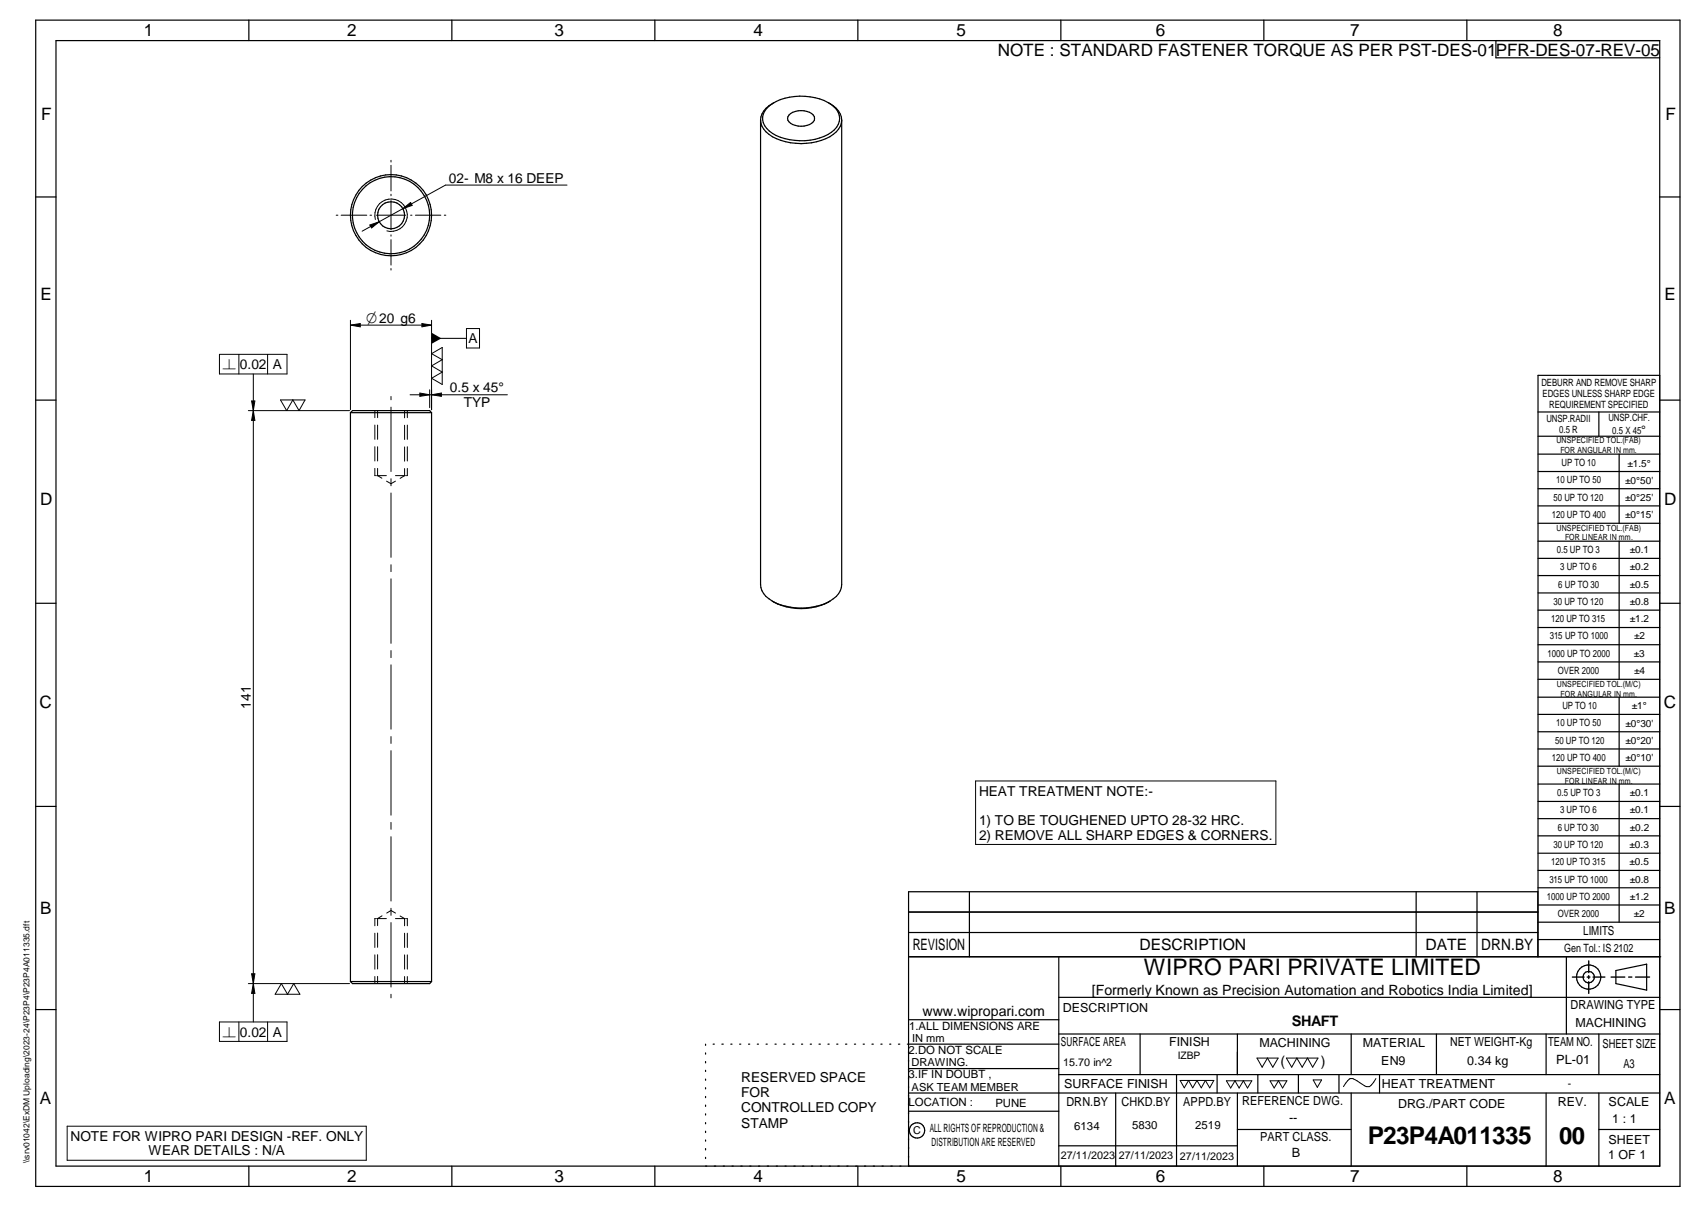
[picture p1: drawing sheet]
<svg xmlns="http://www.w3.org/2000/svg" width="420mm" height="297mm" viewBox="0 0 420 297" stroke-linecap="round" stroke-linejoin="round" font-family="sans-serif">
<defs><g id="words">
<text font-size="6" x="336.8" y="281.6">P23P4A011335</text>
<text font-size="5.9" x="384" y="281.6">00</text>
<text font-size="5.6" x="281.7" y="239.9">WIPRO PARI PRIVATE LIMITED</text>
<g font-size="4.2">
<text x="35.4" y="9">1</text>
<text x="85.5" y="8.9">2</text>
<text x="136.6" y="9">3</text>
<text x="185.6" y="9">4</text>
<text x="235.6" y="9">5</text>
<text x="284.6" y="8.8">6</text>
<text x="332.6" y="9">7</text>
<text x="382.6" y="9">8</text>
<text x="245.7" y="13.8">NOTE : STANDARD FASTENER TORQUE AS PER PST-DES-01PFR-DES-07-REV-05</text>
<text x="10.1" y="29.6">F</text>
<text x="410.2" y="29.6">F</text>
<text x="9.9" y="73.9">E</text>
<text x="409.9" y="73.9">E</text>
<text x="9.9" y="124.2">D</text>
<text x="409.9" y="124.2">D</text>
<text x="9.7" y="174.3">C</text>
<text x="409.7" y="174.3">C</text>
<text x="9.9" y="225">B</text>
<text x="409.8" y="225">B</text>
<text x="9.8" y="271.7">A</text>
<text x="409.8" y="271.7">A</text>
<text x="35.4" y="291">1</text>
<text x="85.5" y="290.9">2</text>
<text x="136.6" y="291">3</text>
<text x="185.6" y="291">4</text>
<text x="235.6" y="291">5</text>
<text x="284.6" y="290.8">6</text>
<text x="332.6" y="291">7</text>
<text x="382.6" y="291">8</text>
</g>
<g font-size="3.9">
<text x="224.8" y="233.8">REVISION</text>
<text x="280.7" y="233.8">DESCRIPTION</text>
<text x="351.1" y="233.8">DATE</text>
<text x="364.8" y="233.8">DRN.BY</text>
</g>
<g font-size="3.7">
<text x="90.2" y="79.4">O20 g6</text>
<text x="54.8" y="90.8">n</text>
<text x="54.8" y="255.1">n</text>
</g>
<text font-size="3.6" x="318.2" y="252.6">SHAFT</text>
<g font-size="3.5">
<text x="268.9" y="244.9">[Formerly Known as Precision Automation and Robotics India Limited]</text>
<text x="227.2" y="250">www.wipropari.com</text>
<text x="315.3" y="262.3">(</text>
<text x="325.3" y="262.3">)</text>
</g>
<g font-size="3.4">
<text x="110.6" y="44.9">02- M8 x 16 DEEP</text>
<text x="115.4" y="84.5">A</text>
<text x="59.1" y="90.8">0.02 A</text>
<text x="110.8" y="96.5">0.5 x 45°</text>
<text x="114.2" y="100.2">TYP</text>
<text x="61.8" y="174.4" transform="rotate(-90 61.8 174.4)">141</text>
<text x="241.1" y="195.8">HEAT TREATMENT NOTE:-</text>
<text x="241.1" y="203">1) TO BE TOUGHENED UPTO 28-32 HRC.</text>
<text x="241.1" y="206.6">2) REMOVE ALL SHARP EDGES &amp; CORNERS.</text>
<text x="59.1" y="255.1">0.02 A</text>
<text x="182.6" y="266.2">RESERVED SPACE</text>
<text x="182.6" y="270">FOR</text>
<text x="182.6" y="273.7">CONTROLLED COPY</text>
<text x="17.4" y="280.8">NOTE FOR WIPRO PARI DESIGN -REF. ONLY</text>
<text x="182.6" y="277.5">STAMP</text>
<text x="36.6" y="284.4">WEAR DETAILS : N/A</text>
</g>
<g font-size="3.1">
<text x="389.9" y="230.2">LIMITS</text>
<text x="261.8" y="249">DESCRIPTION</text>
<text x="386.8" y="248.4">DRAWING TYPE</text>
<text x="261.3" y="257.5">SURFACE AREA</text>
<text x="287.9" y="257.5">FINISH</text>
<text x="310.2" y="257.6">MACHINING</text>
<text x="335.6" y="257.7">MATERIAL</text>
<text x="357.2" y="257.5">NET WEIGHT-Kg</text>
<text x="381.3" y="257.4">TEAM NO.</text>
<text x="388" y="252.8">MACHINING</text>
<text x="394.7" y="257.9">SHEET SIZE</text>
<text x="340.2" y="262.1">EN9</text>
<text x="361.3" y="262.1">0.34 kg</text>
<text x="383.3" y="262">PL-01</text>
<text x="399.8" y="262.8">A3</text>
<text x="262.1" y="267.7">SURFACE FINISH</text>
<text x="340.3" y="267.7">HEAT TREATMENT</text>
<text x="262.6" y="272.2">DRN.BY</text>
<text x="276.2" y="272.1">CHKD.BY</text>
<text x="291.4" y="272.2">APPD.BY</text>
<text x="305.9" y="272">REFERENCE DWG.</text>
<text x="344.3" y="272.6">DRG./PART CODE</text>
<text x="383.7" y="272.2">REV.</text>
<text x="396.2" y="272.3">SCALE</text>
<text x="310.3" y="280.8">PART CLASS.</text>
<text x="317.5" y="276.2">--</text>
<text x="396.1" y="281.4">SHEET</text>
<text x="397.1" y="276.4">1 : 1</text>
<text x="318.1" y="284.7">B</text>
<text x="396.1" y="285.3">1 OF 1</text>
</g>
<text font-size="3" x="404.2" y="106.8">°</text>
<g font-size="2.8">
<text x="385.2" y="234.4">Gen Tol.: IS 2102</text>
<text x="223.9" y="253.4">1.ALL DIMENSIONS ARE</text>
<text x="223.8" y="259.3">2.DO NOT SCALE</text>
<text x="223.8" y="265.4">3.IF IN DOUBT ,</text>
<text x="223.8" y="272.2">LOCATION :</text>
<text x="245.1" y="272.4">PUNE</text>
<text x="229" y="278.7">ALL RIGHTS OF REPRODUCTION &amp;</text>
<text x="264.6" y="278">6134</text>
<text x="278.8" y="277.7">5830</text>
<text x="294.4" y="277.9">2519</text>
<text x="229.4" y="282.1">DISTRIBUTION ARE RESERVED</text>
</g>
<g font-size="2.7">
<text x="224.7" y="256.4">IN mm</text>
<text x="224.5" y="262.4">DRAWING.</text>
<text x="261.8" y="262.3">15.70 in^2</text>
<text x="224.5" y="268.4">ASK TEAM MEMBER</text>
<text x="224.9" y="279.2">C</text>
<text x="261.3" y="285.2">27/11/2023</text>
<text x="275.6" y="285.2">27/11/2023</text>
<text x="290.6" y="285.4">27/11/2023</text>
</g>
<g font-size="2.5">
<text x="379.6" y="95">DEBURR AND REMOVE SHARP</text>
<text x="379.9" y="97.7">EDGES UNLESS SHARP EDGE</text>
<text x="381.5" y="100.5">REQUIREMENT SPECIFIED</text>
<text x="380.9" y="103.8">UNSP.RADII</text>
<text x="384" y="106.6">0.5 R</text>
<text x="396.1" y="103.6">UNSP.CHF.</text>
<text x="397.1" y="106.8">0.5 X 45</text>
<text x="383.2" y="119">10 UP TO 50</text>
<text x="384.6" y="114.7">UP TO 10</text>
<text x="400.3" y="119">±0°50'</text>
<text x="400.8" y="114.8">±1.5°</text>
<text x="382.6" y="123.2">50 UP TO 120</text>
<text x="400.3" y="123.2">±0°25'</text>
<text x="382.2" y="127.4">120 UP TO 400</text>
<text x="400.3" y="127.4">±0°15'</text>
<text x="383.4" y="136.1">0.5 UP TO 3</text>
<text x="401.4" y="136.1">±0.1</text>
<text x="384.2" y="140.4">3 UP TO 6</text>
<text x="401.4" y="140.3">±0.2</text>
<text x="382.6" y="148.8">30 UP TO 120</text>
<text x="383.8" y="144.6">6 UP TO 30</text>
<text x="401.4" y="148.9">±0.8</text>
<text x="401.4" y="144.7">±0.5</text>
<text x="382" y="153.1">120 UP TO 315</text>
<text x="401.4" y="153.1">±1.2</text>
<text x="381.2" y="161.6">1000 UP TO 2000</text>
<text x="381.7" y="157.4">315 UP TO 1000</text>
<text x="402.4" y="161.6">±3</text>
<text x="402.5" y="157.4">±2</text>
<text x="383.7" y="165.9">OVER 2000</text>
<text x="402.5" y="165.9">±4</text>
<text x="383.2" y="178.8">10 UP TO 50</text>
<text x="384.8" y="174.5">UP TO 10</text>
<text x="400.3" y="178.8">±0°30'</text>
<text x="401.9" y="174.6">±1°</text>
<text x="383" y="183">50 UP TO 120</text>
<text x="400.3" y="183.1">±0°20'</text>
<text x="382.2" y="187.3">120 UP TO 400</text>
<text x="400.3" y="187.3">±0°10'</text>
<text x="383.5" y="195.9">0.5 UP TO 3</text>
<text x="401.4" y="196">±0.1</text>
<text x="384.2" y="200.1">3 UP TO 6</text>
<text x="401.4" y="200.2">±0.1</text>
<text x="382.6" y="208.7">30 UP TO 120</text>
<text x="383.7" y="204.4">6 UP TO 30</text>
<text x="401.4" y="208.7">±0.3</text>
<text x="401.4" y="204.4">±0.2</text>
<text x="382" y="213">120 UP TO 315</text>
<text x="401.4" y="212.9">±0.5</text>
<text x="381" y="221.4">1000 UP TO 2000</text>
<text x="381.6" y="217.2">315 UP TO 1000</text>
<text x="401.4" y="221.4">±1.2</text>
<text x="401.4" y="217.2">±0.8</text>
<text x="383.7" y="225.7">OVER 2000</text>
<text x="402.4" y="225.7">±2</text>
<text x="290.1" y="260.7">IZBP</text>
<text x="386.2" y="267.5">-</text>
</g>
<g font-size="2.1">
<text x="383.3" y="109.1">UNSPECIFIED TOL.(FAB)</text>
<text x="384.3" y="111.4">FOR ANGULAR IN mm.</text>
<text x="383.4" y="130.6">UNSPECIFIED TOL.(FAB)</text>
<text x="385.4" y="133">FOR LINEAR IN mm.</text>
<text x="383.4" y="169">UNSPECIFIED TOL.(M/C)</text>
<text x="384.3" y="171.4">FOR ANGULAR IN mm.</text>
<text x="383.4" y="190.5">UNSPECIFIED TOL.(M/C)</text>
<text x="385.4" y="192.8">FOR LINEAR IN mm.</text>
<text x="7.2" y="286.3" transform="rotate(-90 7.2 286.3)">\\srv01042\ExDM Uploading\2023-24\P23P4\P23P4A011335.dft</text>
</g>
</g></defs>
<g fill="none" stroke="#000" stroke-width=".3">
<path d="M8.8 5h405v287h-405zM13.8 10h395v277h-395zM61.3 5v5M111.3 5v5M161.3 5v5M211.3 5v5M261.3 5v5M311.3 5v5M361.3 5v5M368.4 10v4.2h40.4M187.3 29.5v114.3a5 5 0 0 0 2.9 4.2M188.8 26.7a12.9 12.9 0 0 1 11.9-2.7 7.2 7.2 0 0 1 6 4.4 4.4 4.4 0 0 1-2.8 4.7 14.9 14.9 0 0 1-13.6-.2 4.2 4.2 0 0 1-2.3-4.8z"/>
<path d="M190.2 25.5a5 5 0 0 0-2.9 4M190.6 25.3l-.4 .2M194.3 28.3a4.7 4.7 0 0 1 6 0 1.45 1.45 0 0 1-.9 2.3 4.5 4.5 0 0 1-5.4-1v-.4zM204 25.3l.4 .2a5 5 0 0 1 2.9 4M207.3 29.5a5.4 5.4 0 0 1-3.9 4.6 15.4 15.4 0 0 1-14-1 4.7 4.7 0 0 1-2.1-3.6M207.3 29.5v114.3a5 5 0 0 1-2.9 4.2M8.8 48.5h5M408.8 48.5h5M8.8 98.5h5M408.8 92.4h-30v143.1M408.8 98.5h5M86.3 101.6h20"/>
<path d="M86.3 101.6v140M86.3 101.6l.5-.6h19l.5 .6M106.3 101.6v140M378.8 101.4h30M378.8 107.4h30M378.8 111.8h30M378.8 116h30M393.8 101.4v6M398.8 111.8v17M378.8 120.3h30M378.8 124.5h30M378.8 128.8h30"/>
<path d="M378.8 133.2h30M378.8 137.4h30M398.8 133.2v34M8.8 148.5h5M190.2 148a14.6 14.6 0 0 0 14.2 0M190.2 148a15.6 15.6 0 0 0 14.2 0M378.8 141.6h30M378.8 145.9h30M378.8 150.2h30M378.8 154.4h30M378.8 158.7h30M408.8 148.5h5"/>
<path d="M378.8 162.9h30M378.8 167.2h30M378.8 171.6h30M378.8 175.8h30M398.8 171.6v17M8.8 198.5h5M378.8 180.1h30M378.8 184.3h30M378.8 188.6h30M378.8 193h30M378.8 197.2h30M398.8 193v33.9"/>
<path d="M408.8 198.5h5M238.7 219.5v16M348.8 219.5v16M363.8 219.5v16M378.8 201.5h30M378.8 205.7h30M378.8 210h30M378.8 214.2h30M378.8 218.5h30M223.8 235.5h185.2M223.8 229.5h154.9M223.8 224.5h154.9"/>
<path d="M260.8 235.5v51.5M378.7 235.5v-16h-154.9v67.5M378.8 222.7h30M378.8 226.9h30M378.8 231.2h30M385.8 235.5v19M398 238.8l7.5-1.5v6.4l-7.5-1.6zM8.8 248.5h5M86.3 241.6l.5 .5h19l.5-.5M86.3 241.6h20M173.8 257v.3M173.8 259.1v.3"/>
<path d="M175.6 257h.3M177.8 257h.3M180 257h.3M182.1 257h.3M184.4 257h.2M186.5 257h.3M188.7 257h.3M190.9 257h.3M193 257h.3M195.2 257h.3M197.4 257h.3M199.5 257h.3"/>
<path d="M201.7 257h.3M203.9 257h.3M206.1 257h.3M208.2 257h.4M210.4 257h.3M212.6 257h.3M214.7 257h.4M216.9 257h.3M219.1 257h.3M221.3 257h.3M223.8 251h37M260.8 257h-37.3"/>
<path d="M260.8 245.4h148M260.8 254.5h148M280.8 254.5v10M304.7 254.5v10M332.8 254.5v10M353.8 254.5v10M380.8 254.5v10M393.8 254.5v10M408.8 248.5h5M173.8 261.2v.4M173.8 263.4v.3M173.8 265.6v.3"/>
<path d="M173.8 267.7v.3M173.8 269.8v.3M173.8 271.9v.4M173.8 274.1v.3M173.8 276.3v.3M173.8 278.4v.3M223.8 269h185M223.8 263h37M223.8 273.5h37M260.8 264.5h148M274.8 269v18M289.8 264.5v22.5"/>
<path d="M299.8 264.5v4.5M304.7 278h28.1M304.7 269v18M309.8 264.5v4.5M319.8 264.5v4.5M329.8 264.5v4.5M332.8 269v18M339.8 264.5v4.5M380.8 269v18M393.8 269v18M393.8 278h15M61.3 287v5"/>
<path d="M111.3 287v5M161.3 287v5M173.8 280.5v.3M173.8 282.7v.3M173.8 284.8v.3M211.3 287v5M260.8 282h43.9M261.3 287v5M311.3 287v5M361.3 287v5"/>
<circle cx="96.3" cy="53" r="10"/>
<circle cx="96.3" cy="53" r="9.5"/>
<circle cx="96.3" cy="53" r="3.3"/>
<circle cx="391.3" cy="240.5" r="2.99"/>
<circle cx="391.3" cy="240.5" r="1.41"/>
<circle cx="225.9" cy="278.2" r="1.89"/>
</g>
<path d="M391.3 236.5v2.9M387.3 240.5h2.8M390.9 240.5h.7M391.3 240.1v.7M391.3 241.6v2.9M392.3 240.5h3M396.8 240.5h3.4M401.1 240.5h.8M402.8 240.5h3.5" fill="none" stroke="#000" stroke-width=".34"/>
<g fill="none" stroke="#000" stroke-width=".25">
<path d="M96.3 39.5v.4M82.8 53h.4M84 53h6.3M91.1 55.4l2.3-.8-1.9 1.5zM91.1 53h.4M92.4 54a4 4 0 0 1 3.5-5 4 4 0 0 1 4.4 4.3 4 4 0 0 1-5 3.5M92.7 53h7.2M96.3 40.7v6.3M96.3 47.8v.4M96.3 57.8v.3M96.3 59v6.2M96.3 49.4v7.2"/>
<path d="M99.2 51.4l1.9-1.6 .4 .7zM101.1 53h.4M102.3 53h6.3M109.4 53h.4M139.6 45.6h-29.9l-20.5 11.3M86.3 78.8v22M96.3 66.1v.4M103.9 79.6l2.4 .4-2.4 .4zM106.3 78.8v22M54 87.2h16.7v4.8h-16.7zM58.8 87.2v4.8M62 98.7h.8l-.4 2.3z"/>
<path d="M62.4 92v159.5M65.9 87.2v4.8M69.1 98.4h6l-1.5 2.6-1.5-2.6-1.5 2.6zM86.3 80h20M86.3 80l2.4-.4v.8zM96.3 97.6v.8M101 97.2h24M103.4 96.7l2.4 .5-2.4 .3zM105.8 95.9v4.4M106.3 97.2l2.4-.5v.8zM106.3 87l2.6-1.5v9.1l-2.6-1.5 2.6-1.5-2.6-1.6 2.6-1.5zM106.3 83.3h8.6"/>
<path d="M114.9 80.9h3.2v4.7h-3.2zM61.2 101h24.9M62.4 101l.4 2.5h-.8zM92.3 115.3v1.8h.2M92.3 101v1.8M92.3 104.6v3.5M92.3 109.9v3.6M92.7 117.1h2.5M93 101v1.8M93 104.6v3.5M93 109.9v3.6M93 115.3v1.8l1.1 .6"/>
<path d="M96.3 100.2v15.8M96.3 117.8v1.7M97.4 118.4l-1.1 .6-1.1-.6M99.6 101v1.8M99.6 104.6v3.6M99.6 110v3.5M99.6 115.3v1.8l-1.1 .6M99.9 117.1h-2.5M100.3 115.3v1.8h-.2M100.3 101v1.8M100.3 104.6v3.5M100.3 109.9v3.6"/>
<path d="M96.3 121.3v15.9M96.3 139v1.7M96.3 142.5v15.8M96.3 160.1v1.7M96.3 163.6v15.9M96.3 181.3v1.7M96.3 184.7v15.9M240.3 192.2h73.9v15.6h-73.9zM96.3 202.4v1.7M96.3 205.9v15.8M62 239.6h.8l-.4 2.5zM92.3 229.7v3.5"/>
<path d="M92.3 235v3.5M92.5 226.1h-.2v1.7M92.7 226.1h2.5M93 229.6v3.5M93 234.9v3.6M94.1 225.4l-1.1 .7v1.7M96.3 223.5v1.8M96.3 227v15.9M97.4 224.7l-1.1-.6-1.1 .6M98.5 225.4l1.1 .7v1.7M99.6 229.7v3.5M99.6 235v3.5"/>
<path d="M99.9 226.1h-2.5M100.1 226.1h.2v1.7M100.3 229.7v3.5M100.3 235v3.5M54 251.5h16.7v4.8h-16.7zM58.8 251.5v4.8M61.2 242.1h24.9M62.4 242.1l.4 2.4h-.8zM65.9 251.5v4.8M69.3 242.1l1.5 2.6 1.5-2.6 1.6 2.6h-6.1zM92.3 240.3v1.8M93 240.3v1.8"/>
<path d="M96.3 244.7v.9M99.6 240.3v1.8M100.3 240.3v1.8M16.5 277.2h73.7v8.3h-73.7zM290.6 265.9h8.3l-1 1.8-1-1.8-1 1.8-1.1-1.8-1.1 1.8-1-1.8-1 1.8zM302 266h6.3l-1.1 1.8-1-1.8-1 1.8-1-1.8-1.1 1.8zM309.6 260.4h5.2l-1.3 2.2-1.3-2.2-1.4 2.2zM312.8 266h4.1l-1 1.8-1-1.8-1.1 1.8zM316.8 260.4h7.8l-1.3 2.2-1.3-2.2-1.3 2.2-1.3-2.2-1.3 2.2zM323.4 265.8h2.1l-1.1 1.8zM338.9 265.4l-1.1 1.6a1.22 1.22 0 0 1-1.7 .2l-1.9-1.2a1.6 1.6 0 0 0-2.8 .6l-.5 .8"/>
</g>
<path d="M91.1 55.4l2.3-.8-1.9 1.5zM99.2 51.4l1.9-1.6 .4 .7zM86.3 80l2.4-.4v.8zM103.9 79.6l2.4 .4-2.4 .4zM62 98.7h.8l-.4 2.3zM103.4 96.7l2.4 .5-2.4 .3zM106.3 81.9l2.4 1.4-2.4 1.3zM106.3 97.2l2.4-.5v.8zM62.4 101l.4 2.5h-.8zM62 239.6h.8l-.4 2.5zM62.4 242.1l.4 2.4h-.8z" fill="#000"/>
<use href="#words"/>
</svg>
